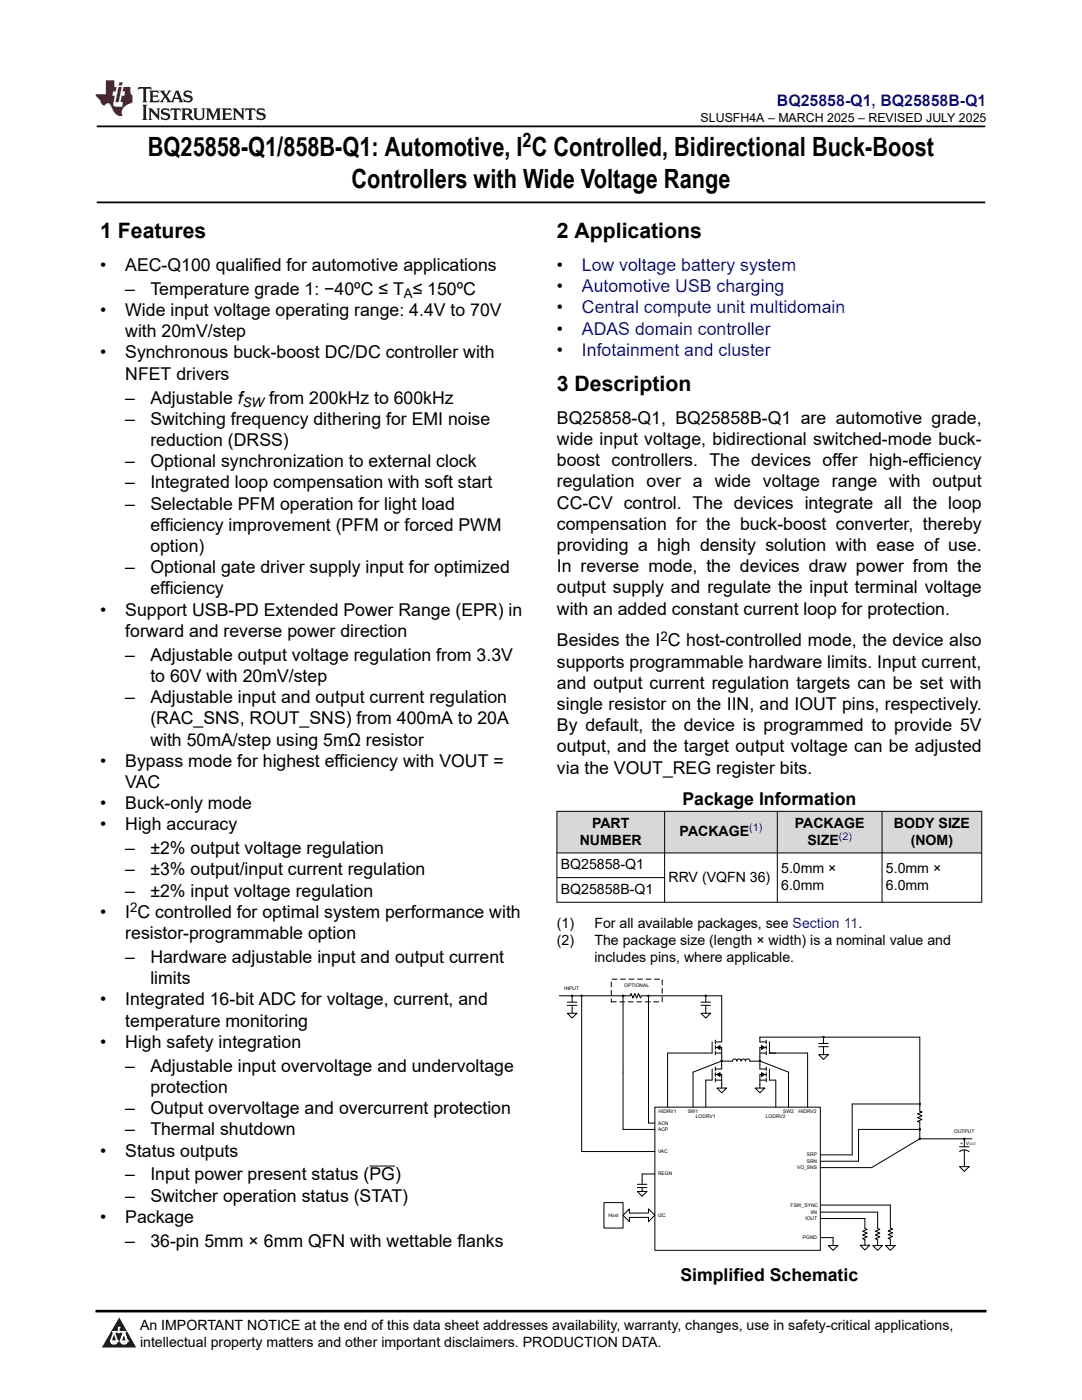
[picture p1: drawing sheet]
<svg xmlns="http://www.w3.org/2000/svg" width="216mm" height="279mm" viewBox="0 0 216 279" stroke-linecap="round" stroke-linejoin="round" font-family="sans-serif">
<defs><g id="words">
<g font-size="5.3">
<text x="29.5" y="31.2">BQ25858-Q1/858B-Q1: Automotive, I C Controlled, Bidirectional Buck-Boost</text>
<text x="70.2" y="37.5">Controllers with Wide Voltage Range</text>
</g>
<g font-size="4.2">
<text x="20" y="47.5">1 Features</text>
<text x="111.1" y="47.5">2 Applications</text>
<text x="111.1" y="78">3 Description</text>
</g>
<text font-size="4" x="104.3" y="29.4">2</text>
<g font-size="3.5">
<text x="20" y="54.1">•</text>
<text x="25" y="54.1">AEC-Q100 qualified for automotive applications</text>
<text x="25" y="58.8">–</text>
<text x="30" y="58.8">Temperature grade 1: −40ºC ≤ T ≤ 150ºC</text>
<text x="111.1" y="54.1">•</text>
<text x="111.1" y="58.3">•</text>
<text x="20" y="63.1">•</text>
<text x="25" y="63.1">Wide input voltage operating range: 4.4V to 70V</text>
<text x="111.1" y="62.5">•</text>
<text x="20" y="71.5">•</text>
<text x="25" y="67.3">with 20mV/step</text>
<text x="25" y="71.5">Synchronous buck-boost DC/DC controller with</text>
<text x="111.1" y="66.8">•</text>
<text x="111.1" y="71">•</text>
<text x="25" y="75.8">NFET drivers</text>
<text x="25" y="80.5">–</text>
<text x="30" y="80.5">Adjustable f</text>
<text x="53.7" y="80.5">from 200kHz to 600kHz</text>
<text x="25" y="84.8">–</text>
<text x="30" y="84.8">Switching frequency dithering for EMI noise</text>
<text x="30" y="89">reduction (DRSS)</text>
<text x="111.1" y="84.6">BQ25858-Q1, BQ25858B-Q1 are automotive grade,</text>
<text x="111.1" y="88.8">wide input voltage, bidirectional switched-mode buck-</text>
<text x="25" y="93.2">–</text>
<text x="30" y="93.2">Optional synchronization to external clock</text>
<text x="111.1" y="93">boost controllers. The devices offer high-efficiency</text>
<text x="25" y="97.5">–</text>
<text x="25" y="101.7">–</text>
<text x="30" y="97.5">Integrated loop compensation with soft start</text>
<text x="30" y="101.7">Selectable PFM operation for light load</text>
<text x="111.1" y="101.5">CC-CV control. The devices integrate all the loop</text>
<text x="111.1" y="97.3">regulation over a wide voltage range with output</text>
<text x="30" y="105.9">efficiency improvement (PFM or forced PWM</text>
<text x="111.1" y="105.7">compensation for the buck-boost converter, thereby</text>
<text x="30" y="110.2">option)</text>
<text x="111.1" y="110">providing a high density solution with ease of use.</text>
<text x="25" y="114.4">–</text>
<text x="30" y="114.4">Optional gate driver supply input for optimized</text>
<text x="30" y="118.6">efficiency</text>
<text x="111.1" y="114.2">In reverse mode, the devices draw power from the</text>
<text x="111.1" y="118.4">output supply and regulate the input terminal voltage</text>
<text x="20" y="122.9">•</text>
<text x="25" y="122.9">Support USB-PD Extended Power Range (EPR) in</text>
<text x="111.1" y="122.7">with an added constant current loop for protection.</text>
<text x="25" y="127.1">forward and reverse power direction</text>
<text x="25" y="131.9">–</text>
<text x="30" y="131.9">Adjustable output voltage regulation from 3.3V</text>
<text x="111.1" y="129">Besides the I C host-controlled mode, the device also</text>
<text x="30" y="136.1">to 60V with 20mV/step</text>
<text x="111.1" y="133.2">supports programmable hardware limits. Input current,</text>
<text x="111.1" y="137.5">and output current regulation targets can be set with</text>
<text x="25" y="140.3">–</text>
<text x="30" y="140.3">Adjustable input and output current regulation</text>
<text x="111.1" y="141.7">single resistor on the IIN, and IOUT pins, respectively.</text>
<text x="30" y="144.6">(RAC_SNS, ROUT_SNS) from 400mA to 20A</text>
<text x="30" y="148.8">with 50mA/step using 5mΩ resistor</text>
<text x="111.1" y="145.9">By default, the device is programmed to provide 5V</text>
<text x="20" y="153">•</text>
<text x="25" y="153">Bypass mode for highest efficiency with VOUT =</text>
<text x="111.1" y="150.2">output, and the target output voltage can be adjusted</text>
<text x="111.1" y="154.4">via the VOUT_REG register bits.</text>
<text x="20" y="161.5">•</text>
<text x="25" y="157.3">VAC</text>
<text x="25" y="161.5">Buck-only mode</text>
<text x="136.2" y="160.8">Package Information</text>
<text x="20" y="165.7">•</text>
<text x="25" y="165.7">High accuracy</text>
<text x="25" y="170.5">–</text>
<text x="30" y="170.5">±2% output voltage regulation</text>
<text x="25" y="174.7">–</text>
<text x="25" y="179">–</text>
<text x="30" y="174.7">±3% output/input current regulation</text>
<text x="30" y="179">±2% input voltage regulation</text>
<text x="20" y="183.2">•</text>
<text x="25" y="183.2">I C controlled for optimal system performance with</text>
<text x="25" y="187.4">resistor-programmable option</text>
<text x="25" y="192.2">–</text>
<text x="30" y="192.2">Hardware adjustable input and output current</text>
<text x="30" y="196.4">limits</text>
<text x="20" y="200.7">•</text>
<text x="25" y="200.7">Integrated 16-bit ADC for voltage, current, and</text>
<text x="20" y="209.1">•</text>
<text x="25" y="204.9">temperature monitoring</text>
<text x="25" y="209.1">High safety integration</text>
<text x="25" y="213.9">–</text>
<text x="30" y="213.9">Adjustable input overvoltage and undervoltage</text>
<text x="30" y="218.1">protection</text>
<text x="25" y="222.3">–</text>
<text x="25" y="226.6">–</text>
<text x="30" y="222.3">Output overvoltage and overcurrent protection</text>
<text x="30" y="226.6">Thermal shutdown</text>
<text x="20" y="230.8">•</text>
<text x="25" y="230.8">Status outputs</text>
<text x="25" y="235.6">–</text>
<text x="25" y="239.8">–</text>
<text x="30" y="235.6">Input power present status (PG)</text>
<text x="30" y="239.8">Switcher operation status (STAT)</text>
<text x="20" y="244">•</text>
<text x="25" y="244">Package</text>
<text x="25" y="248.8">–</text>
<text x="30" y="248.8">36-pin 5mm × 6mm QFN with wettable flanks</text>
<text x="135.8" y="255.6">Simplified Schematic</text>
</g>
<g font-size="3.5" fill="#00f">
<text x="116.1" y="54.1">Low voltage battery system</text>
<text x="116.1" y="58.3">Automotive USB charging</text>
<text x="116.1" y="62.5">Central compute unit multidomain</text>
<text x="116.1" y="66.8">ADAS domain controller</text>
<text x="116.1" y="71">Infotainment and cluster</text>
</g>
<text font-size="3.2" fill="#00f" x="155" y="21.1">BQ25858-Q1, BQ25858B-Q1</text>
<g font-size="2.8">
<text x="118.1" y="165.2">PART</text>
<text x="135.6" y="166.9">PACKAGE</text>
<text x="158.6" y="165.2">PACKAGE</text>
<text x="178.3" y="165.2">BODY SIZE</text>
<text x="111.9" y="173.5">BQ25858-Q1</text>
<text x="115.7" y="168.6">NUMBER</text>
<text x="161.1" y="168.6">SIZE</text>
<text x="181.7" y="168.6">(NOM)</text>
<text x="111.9" y="178.4">BQ25858B-Q1</text>
<text x="133.4" y="176">RRV (VQFN 36)</text>
<text x="155.9" y="174.3">5.0mm ×</text>
<text x="155.9" y="177.7">6.0mm</text>
<text x="176.8" y="174.3">5.0mm ×</text>
<text x="176.8" y="177.7">6.0mm</text>
<text x="111.1" y="185.2">(1)</text>
<text x="118.6" y="185.2">For all available packages, see Section 11.</text>
<text x="111.1" y="188.6">(2)</text>
<text x="118.6" y="188.6">The package size (length × width) is a nominal value and</text>
<text x="118.6" y="192">includes pins, where applicable.</text>
<text x="27.9" y="265.5">An IMPORTANT NOTICE at the end of this data sheet addresses availability, warranty, changes, use in safety-critical applications,</text>
<text x="27.9" y="268.9">intellectual property matters and other important disclaimers. PRODUCTION DATA.</text>
</g>
<g font-size="2.6">
<text x="80.6" y="59.5">A</text>
<text x="48.4" y="81.2">SW</text>
<text x="131.8" y="127.8">2</text>
<text x="26" y="182">2</text>
</g>
<text font-size="2.5" x="139.8" y="24.3">SLUSFH4A – MARCH 2025 – REVISED JULY 2025</text>
<g font-size="2.1" fill="#00f">
<text x="149.5" y="165.9">(1)</text>
<text x="167.4" y="167.6">(2)</text>
</g>
<g font-size="1">
<text x="112.6" y="197.5">INPUT</text>
<text x="124.6" y="196.9">OPTIONAL</text>
<text x="131.3" y="225.7">ACP</text>
<text x="131.3" y="224.4">ACN</text>
<text x="131.4" y="222">HIDRV1</text>
<text x="137.2" y="222">SW1</text>
<text x="138.9" y="223.2">LODRV1</text>
<text x="152.8" y="223.2">LODRV2</text>
<text x="156.3" y="222">SW2</text>
<text x="159.3" y="222">HIDRV2</text>
<text x="190.4" y="226.1">OUTPUT</text>
<text x="131.3" y="230.1">VAC</text>
<text x="159" y="233.3">VO_SNS</text>
<text x="161" y="232">SRN</text>
<text x="161" y="230.8">SRP</text>
<text x="191.6" y="228.5">+ V</text>
<text x="131.3" y="234.6">REGN</text>
<text x="121.4" y="242.8">Host</text>
<text x="131.3" y="242.8">I2C</text>
<text x="157.8" y="240.9">FSW_SYNC</text>
<text x="160.7" y="243.5">IOUT</text>
<text x="161.8" y="242.2">IIN</text>
<text x="160.2" y="247.3">PGND</text>
</g>
<text font-size=".6" x="193.4" y="228.5">OUT</text>
</g></defs>
<path d="M19.3 25.2h177.3M19.3 40.4h177.3" fill="none" stroke="#000" stroke-width=".35"/>
<path d="M73.7 232.7h5.1" fill="none" stroke="#000" stroke-width=".2"/>
<g fill="#d8d8d8">
<path d="M111.1 161.9h84.8v8.3h-84.8z" fill-rule="evenodd"/>
<path d="M111.2 162h21.4v8.2h-21.4z" fill-rule="evenodd"/>
<path d="M132.7 162h22.3v8.2h-22.3z" fill-rule="evenodd"/>
<path d="M155.2 162h20.7v8.2h-20.7z" fill-rule="evenodd"/>
<path d="M176.1 162h19.7v8.2h-19.7z" fill-rule="evenodd"/>
</g>
<g fill="none" stroke="#000" stroke-width=".2">
<path d="M111.1 161.9h84.9M111.1 170.2h84.9M111.1 175.1h21.6M111.1 161.9v18.2M132.6 161.9v18.2M155.1 161.9v18.2M176 161.9v18.2M195.9 161.9v18.2M111.1 180.1h84.9M111.6 198.7h12.9M114.2 198.7v1.3M116.1 198.7v31.1"/>
<path d="M124.3 198.7v26.7h6.4M124.5 198.7h1.2l.2-.4 .4 .9 .4-.9 .3 .9 .4-.9 .4 .9 .2-.5h1.4v25.4h1.3M129.6 198.7h14.4v9.2h-1.3M140.8 198.7v1.3M113.2 200.6h1.9M113.2 200h1.9M113.2 202.2h1.9l-.9 1zM114.2 200.6v1.6M139.9 200.6h1.9M139.9 200h1.9M139.9 202.2h1.9l-1 1zM140.8 200.6v1.6"/>
<path d="M142.1 207.9v2.3h-8.9v10.8M142.1 213.3v2.3h-1.3v5.4M142.7 207.6v.7M142.7 208.7v.7M142.7 209.8v.7M142.7 213v.7M142.7 214.1v.7M142.7 215.2v.7M142.7 209h1.3v4.3h-1.3M142.7 214.4h1.3v2.7M142.7 210.2h1.3M142.7 215.6h1.3"/>
<path d="M143.1 217.1h1.9l-1 1zM143.1 209l.6-.3v.7zM143.1 214.4l.6-.3v.7zM143.8 211.7h.2l-5.7 2.3v7M150.7 217.1h1.9l-1 1zM151.5 211.7l5.8 2.3v7M151.6 210.2h1.3M151.6 215.6h1.3M151.9 208.7l.7 .3-.7 .4zM151.9 214.1l.7 .3-.7 .4zM152.9 207.9h-1.3v-.9h31.9v13.3h-13.5v10.2h-6.3M152.9 209h-1.3v4.3h1.3"/>
<path d="M152.9 214.4h-1.3v2.7M152.9 207.6v.7M152.9 208.7v.7M152.9 209.8v.7M152.9 213v.7M152.9 214.1v.7M152.9 215.2v.7M153.5 207.9v2.3h7.6v10.8M153.5 213.3v2.3h1.3v5.4M163.4 208.9h1.9M163.4 208.3h1.9M163.4 210.5h1.9l-1 .9z"/>
<path d="M164.3 207v1.3M164.3 208.9v1.6M127.2 237.8h1.9l-1 .9zM127.2 237h1.9M127.2 236.4h1.9M128.1 237v.8M130.7 234.3h-2.6v2.1M130.7 221h33v28.5h-33zM183.5 220.5v1.2l.5 .2-.9 .4 .9 .4-.9 .3 .9 .4-.9 .4 .4 .2v1.4h-12.2v6.4h-7.6M183.5 225.6v1.7l-9.6 5.7h-10.2M191.5 232.8h1.9l-1 1zM191.5 229.8a1.49 1.49 0 0 1 1.9 0"/>
<path d="M191.5 228.9h1.9M192.3 227.3h.1v1.6M192.4 229.5v3.3M120.5 240h3.8v5.1h-3.8zM163.7 243.2h8.9v2l.4 .2-.9 .3 .9 .4-.9 .4 .9 .3-.9 .4 .5 .2v.1M163.7 241.9h11.4v3.3M163.7 247h2.5v1.6M165.3 248.6h1.9l-1 .9zM175.1 245.2l.5 .2-.9 .3 .9 .4-.9 .4 .9 .3-.9 .4 .4 .2M175.1 247.4v.2"/>
</g>
<g fill="#000">
<path d="M143.1 209l.6-.3v.7zM143.1 214.4l.6-.3v.7zM151.9 208.7l.7 .3-.7 .4zM151.9 214.1l.7 .3-.7 .4z"/>
<circle cx="114.2" cy="198.7" r=".24"/>
<circle cx="116.1" cy="198.7" r=".24"/>
<circle cx="124.3" cy="198.7" r=".24"/>
<circle cx="129.4" cy="198.7" r=".24"/>
<circle cx="140.8" cy="198.7" r=".24"/>
<circle cx="144" cy="211.7" r=".24"/>
<circle cx="151.6" cy="211.7" r=".24"/>
<circle cx="164.3" cy="207" r=".24"/>
<circle cx="183.5" cy="225.4" r=".24"/>
<circle cx="183.5" cy="220.3" r=".24"/>
<circle cx="192.4" cy="227.3" r=".24"/>
</g>
<path d="M125.6 241.3v.8h3.8v-.9l1.3 1.3-1.3 1.3v-.8h-3.8v.8l-1.3-1.3z" fill-rule="evenodd" fill="#fff"/>
<path d="M144 211.8h2.1a.44 .44 0 0 1 .5-.5 .44 .44 0 0 1 .4 .5 .44 .44 0 0 1 .5-.5 .44 .44 0 0 1 .4 .5 .44 .44 0 0 1 .4-.5 .44 .44 0 0 1 .5 .5 .44 .44 0 0 1 .4-.5 .44 .44 0 0 1 .4 .5h2M116.1 229.8h14.6M183.5 227.1v.2h10.4M125.6 241.3v.8h3.8v-.9l1.3 1.3-1.3 1.3v-.8h-3.8v.8l-1.3-1.3zM163.8 240.5h13.9v4.6l.4 .2-.9 .4 .9 .3-.9 .4 .9 .4-.9 .3 .5 .2v.3M171.6 248.5h1.9l-.9 1zM172.6 247.6v.9M174.2 248.6h1.9l-1 .9zM175.1 247.6v1M176.7 248.6h1.9l-.9 .9zM177.7 247.6v1" fill="none" stroke="#000" stroke-width=".2"/>
<circle cx="183.5" cy="227.3" r=".24" fill="#000"/>
<path d="M122 195.4h10.1v4.5h-10.1z" fill="none" stroke="#000" stroke-width=".2" stroke-dasharray="1 .7"/>
<path d="M0 0h215.9v23.8h-215.9z" fill-rule="evenodd" fill="#fff"/>
<path d="M27.7 17.4l-.2 .6 .5-.3h.6v.2v2.1l-.2 .4h1l-.2-.4v-2.1v-.2h.5l.5 .3-.1-.6zM29.8 18.1l.2 .4v1.5l-.2 .4h1.9l.1-.6a1.08 1.08 0 0 1-1.3 .2v-.7h.6l.4 .2v-.6l-.4 .2h-.6v-.6l.2-.1a1 1 0 0 1 1 .2l-.1-.5zM31.8 18.1l1 1.1-1 1.2h.9l-.2-.2 .4-.7 .5 .7-.2 .2h1.6l-.2-.2 .1-.4h1l.1 .4-.1 .2h.9l-.2-.3-.8-2h-.5l-1 2.2-.8-1.1 .9-1.1h-.8l.2 .2-.5 .7-.3-.7 .1-.2zM35.2 18.5l.4 1h-.8zM36.8 18.2a.65 .65 0 0 0-.2 .8 .65 .65 0 0 0 .6 .4l.7 .2 .1 .2a.79 .79 0 0 1-.7 .4 .79 .79 0 0 1-.7-.5l.1 .7 .2-.1a.93 .93 0 0 0 1.1 .1 .93 .93 0 0 0 .4-1 1.46 1.46 0 0 0-1.2-.6l-.1-.3a1.09 1.09 0 0 1 1.2 .2l-.2-.6-.1 .1-.6-.2zM28.4 20.9l.2 .4v2.3l-.2 .3h1l-.2-.3v-2.3l.2-.4zM29.6 21.6l.2 .4v1.6l-.2 .3h.8l-.3-.3v-1.4l1.7 1.8v-2l.2-.4h-.8l.2 .2 .1 1.1-1.2-1.3zM32.3 21.8a.65 .65 0 0 0-.2 .7 .65 .65 0 0 0 .7 .4l.6 .2 .1 .2a.79 .79 0 0 1-.7 .4 .79 .79 0 0 1-.7-.5l.1 .7 .2-.1a.93 .93 0 0 0 1.1 .1 .93 .93 0 0 0 .4-.9 1.46 1.46 0 0 0-1.2-.6l-.1-.4a1.09 1.09 0 0 1 1.2 .2l-.2-.6-.1 .1-.6-.1zM34.1 21.6l-.1 .7a.63 .63 0 0 1 .7-.4l.1 1.7-.3 .3h1l-.2-.3v-1.7a.66 .66 0 0 1 .8 .4l-.1-.7zM36.2 21.6l.2 .4v1.6l-.2 .3h.9l-.2-.2v-.7h.5l.1 .2a.79 .79 0 0 0 1.2 .6l-1-.9a.61 .61 0 0 0 .6-.6 .61 .61 0 0 0-.5-.6zM36.9 21.9h.2a.47 .47 0 0 1 .5 .1 .47 .47 0 0 1 .1 .5l-.2 .2h-.6zM38.5 21.6l.2 .2a2.27 2.27 0 0 0 .4 2 1.04 1.04 0 0 0 1.7-.7v-1.3l.2-.2h-.8l.2 .4v1.1a.6 .6 0 0 1-.6 .6 .6 .6 0 0 1-.6-.6v-1.1l.3-.4zM41.1 21.6l.2 .4v1.6l-.2 .3h.7l-.2-.3v-1.5l.9 1.9 .8-1.9v1.5l-.2 .3h1l-.3-.3v-1.6l.3-.4h-.8l-.7 1.5-.7-1.5zM44.3 21.6l.2 .4v1.6l-.2 .3h1.9l.1-.5a1.09 1.09 0 0 1-1.3 .1v-.6h.6l.4 .1v-.6l-.4 .2h-.6v-.6l.2-.1a1.01 1.01 0 0 1 1 .3l-.1-.6zM46.4 21.6l.3 .4v1.6l-.3 .3h.8l-.2-.3v-1.4l1.6 1.8v-2l.2-.4h-.7l.2 .2v1.1l-1.2-1.3zM49 21.6l-.1 .7a.63 .63 0 0 1 .8-.4v1.7l-.3 .3h1l-.2-.3v-1.7a.66 .66 0 0 1 .8 .4l-.1-.7zM51.4 21.8a.65 .65 0 0 0-.2 .7 .65 .65 0 0 0 .6 .4l.6 .2 .2 .2a.79 .79 0 0 1-.8 .4 .79 .79 0 0 1-.6-.5l.1 .7 .2-.1a.93 .93 0 0 0 1 .1 .93 .93 0 0 0 .5-.9 1.46 1.46 0 0 0-1.3-.6l-.1-.4a1.09 1.09 0 0 1 1.3 .2l-.2-.6-.2 .1-.5-.1z" fill="#231f20"/>
<path d="M21.1 16v2.8h-2.1l.1 .3 .9 1a.95 .95 0 0 0 .9 .9 .59 .59 0 0 1 .6-.4 .59 .59 0 0 1 .5 .4l.4 .8a1.59 1.59 0 0 0 2.1 1.3 1.61 1.61 0 0 1 1-2.2l1-.4-.1-1.5a1.59 1.59 0 0 1-.4-1.6h-1.4l-.2 .9h.5l-.1 .8h-.5l-.2 1v.2l.4 .1-.2 .9h-.6a.73 .73 0 0 1-1.1-.7l.3-1.5h-.5l.2-.8h.5l.2-.9h-.5v-1.4zM23.6 17.4l-.6 3h.7l.6-3zM23.8 16.4l-.1 .7h.7l.1-.7z" fill="#ed1c24"/>
<path d="M0 261.4h215.9v18h-215.9z" fill-rule="evenodd" fill="#fff"/>
<path d="M23.8 262.9l3.4 6h-6.9z" fill="#231f20"/>
<path d="M22.1 267.7h1.3l-.4 .5h-.3a.55 .55 0 0 1-.6-.5z" fill-rule="evenodd" fill="#fff"/>
<path d="M22.1 267.7h1.3l-.4 .5h-.3a.55 .55 0 0 1-.6-.5z" fill="none" stroke="#231f20" stroke-width=".34"/>
<path d="M22.1 267.7h1.3l-.4 .5h-.5zM23.7 265.9h.1M23.7 264.9v1z" fill="none" stroke="#fff" stroke-width=".34"/>
<circle cx="23.7" cy="264.9" r=".17" fill="#fff"/>
<path d="M22.6 265.8h.1M22.6 265.8h2.3z" fill="none" stroke="#fff" stroke-width=".34"/>
<circle cx="24.9" cy="265.8" r=".17" fill="#fff"/>
<path d="M24 267.7h.1" fill="none" stroke="#fff" stroke-width=".34"/>
<path d="M24.7 265.8l-.7 1.9z" fill="#fff"/>
<path d="M24.7 265.8l-.7 1.9z" fill="none" stroke="#fff" stroke-width=".34"/>
<path d="M24.7 265.8l.7 1.9z" fill="#fff"/>
<path d="M24.7 265.8l.7 1.9zM25.3 267.7h.1" fill="none" stroke="#fff" stroke-width=".34"/>
<circle cx="22.1" cy="267.7" r=".17" fill="#fff"/>
<path d="M22.8 265.8l-.7 1.9zM22.8 265.8l.6 1.9z" fill="none" stroke="#fff" stroke-width=".34"/>
<circle cx="23.4" cy="267.7" r=".17" fill="#fff"/>
<path d="M24.1 267.7h1.3a.65 .65 0 0 1-.6 .5 .65 .65 0 0 1-.7-.5z" fill-rule="evenodd" fill="#fff"/>
<path d="M24.1 267.7h1.3a.65 .65 0 0 1-.6 .5 .65 .65 0 0 1-.7-.5z" fill="none" stroke="#231f20" stroke-width=".34"/>
<path d="M24 267.7h.1M24.1 267.7h1.3l-.4 .5h-.5z" fill="none" stroke="#fff" stroke-width=".34"/>
<circle cx="25.4" cy="267.7" r=".17" fill="#fff"/>
<path d="M19 261.7h177.8" fill="none" stroke="#000" stroke-width=".53"/>
<use href="#words"/>
</svg>
